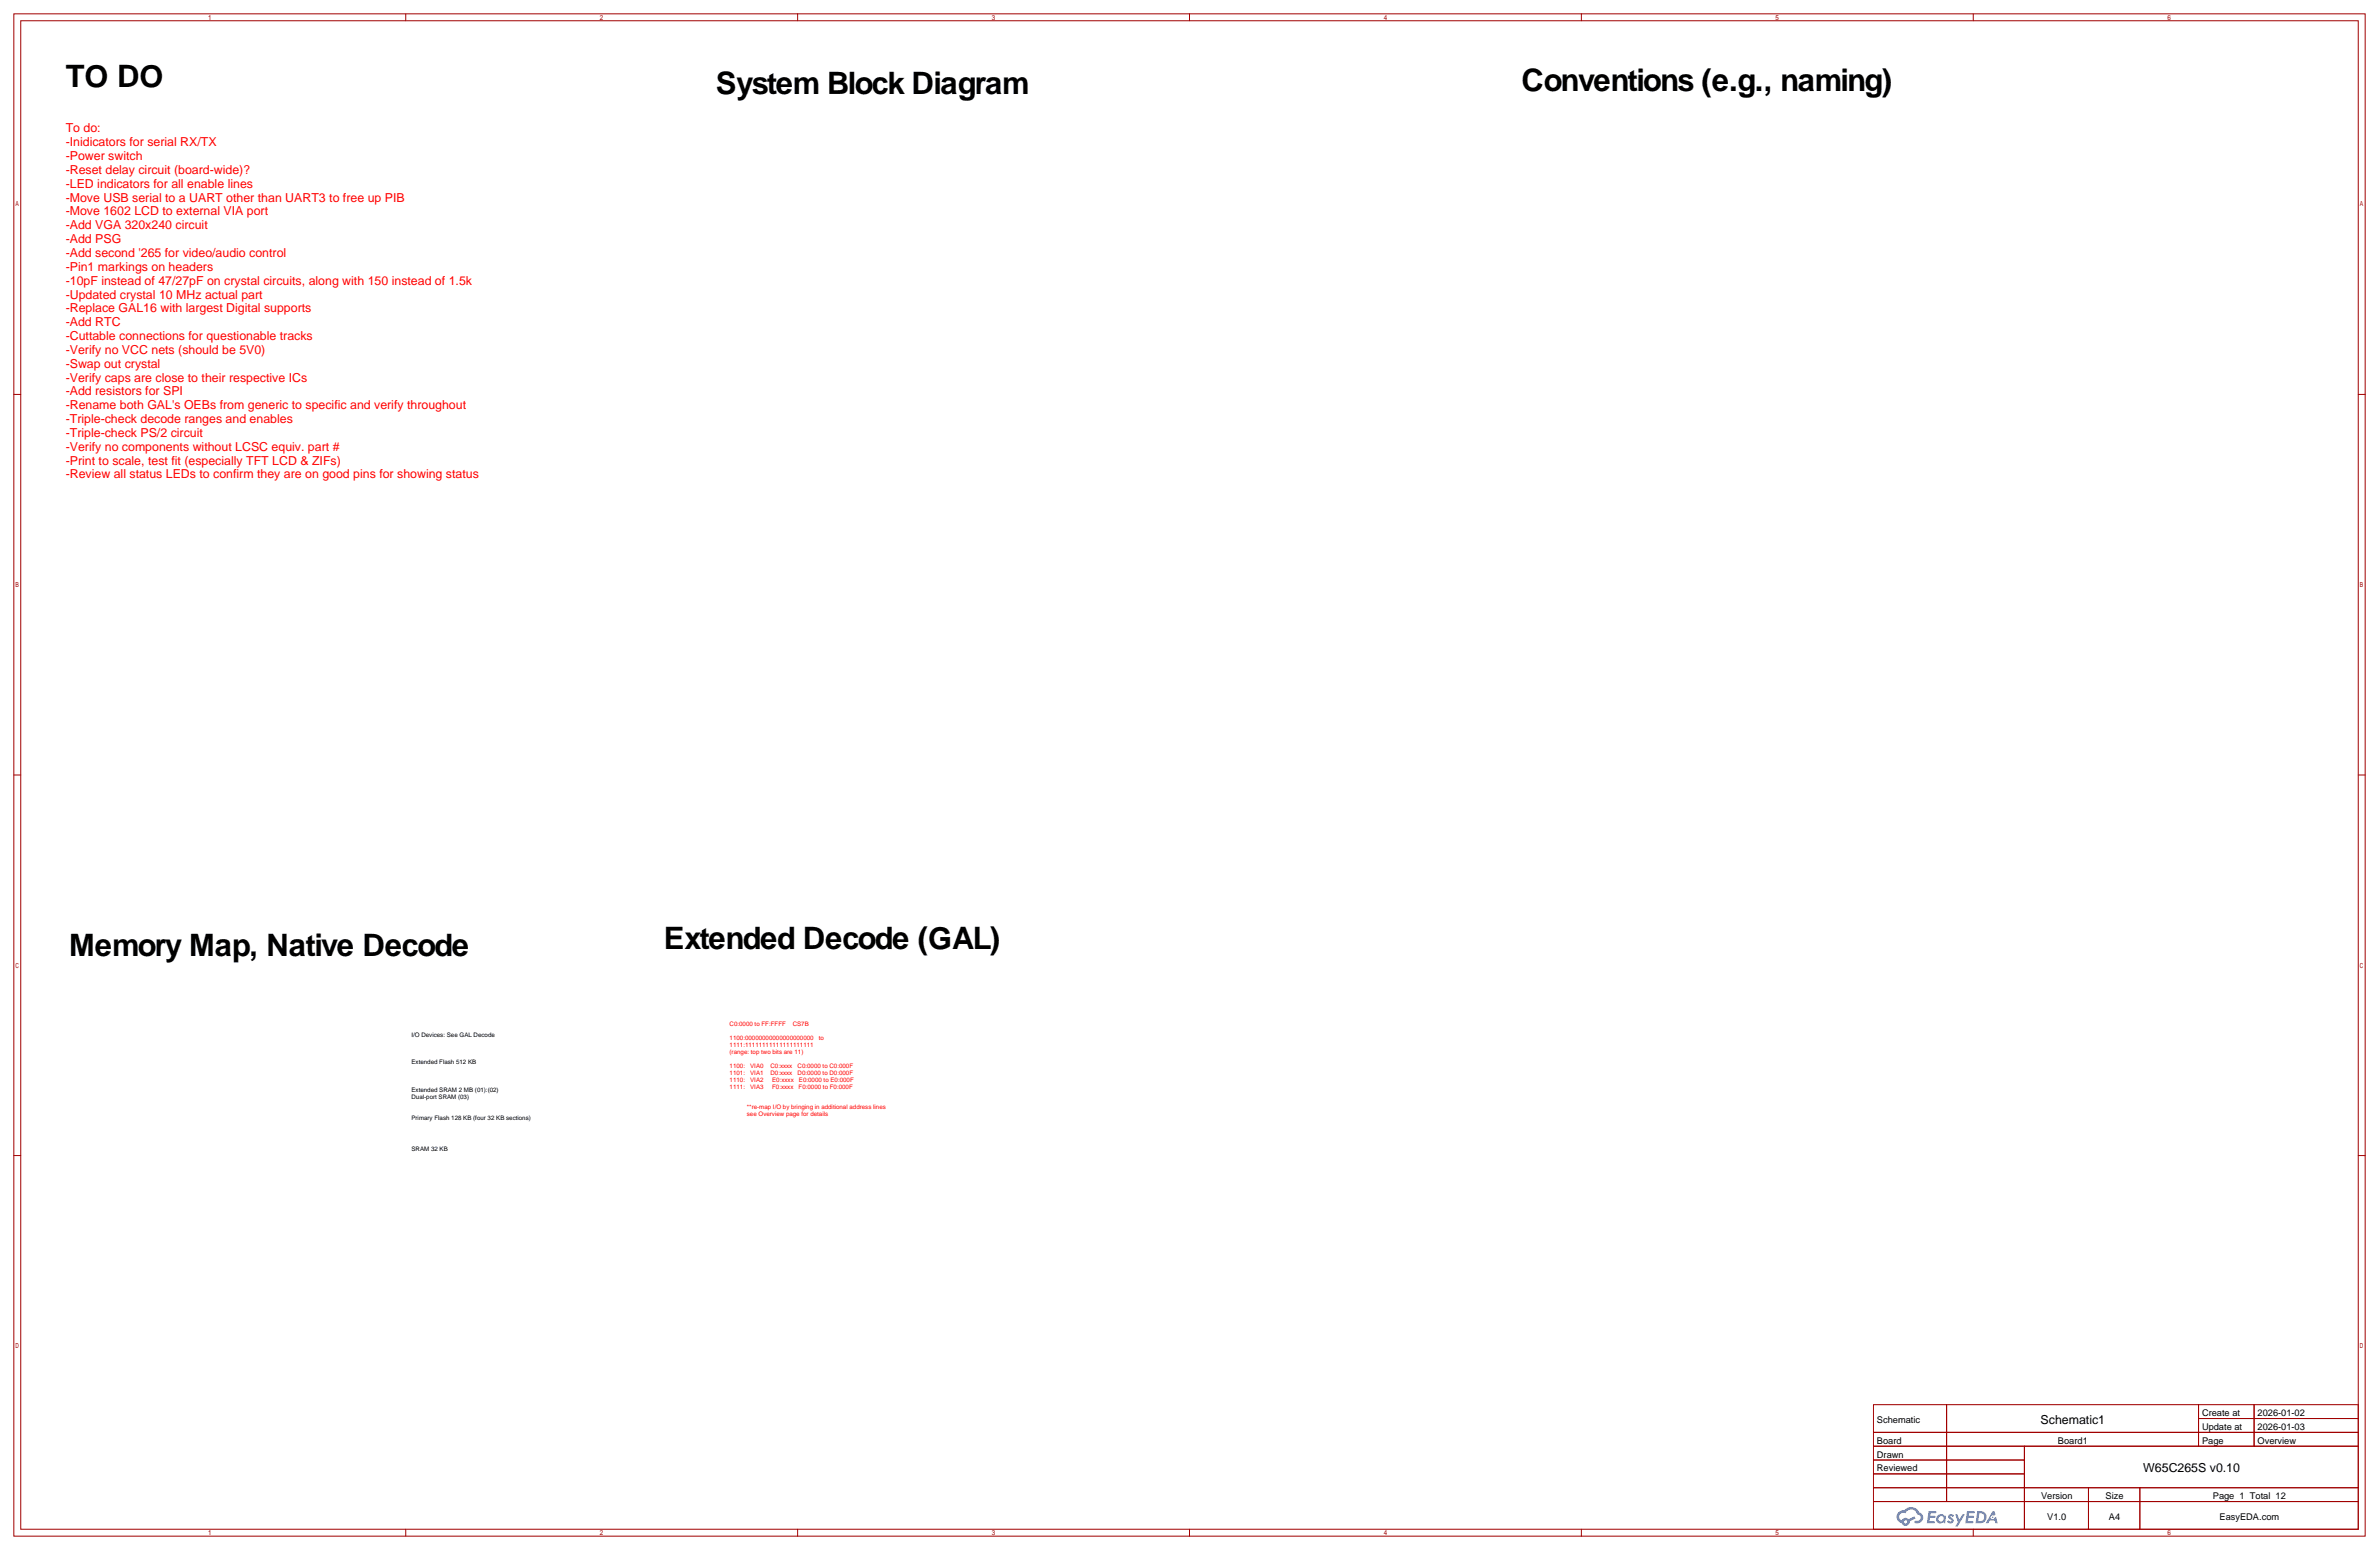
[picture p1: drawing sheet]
<svg xmlns="http://www.w3.org/2000/svg" width="874mm" height="569mm" viewBox="0 0 874 569" stroke-linecap="round" stroke-linejoin="round" font-family="sans-serif">
<defs><g id="words">
<g font-size="11.3">
<text x="24.1" y="32">TO DO</text>
<text x="262.9" y="34.6">System Block Diagram</text>
<text x="558.8" y="33.3">Conventions (e.g., naming)</text>
<text x="25.4" y="350.8">Memory Map, Native Decode</text>
<text x="243.8" y="348.3">Extended Decode (GAL)</text>
</g>
<g font-size="4.5" fill="#f00">
<text x="24.1" y="48.6">To do:</text>
<text x="24.1" y="53.7">-Inidicators for serial RX/TX</text>
<text x="24.1" y="58.8">-Power switch</text>
<text x="24.1" y="63.9">-Reset delay circuit (board-wide)?</text>
<text x="24.1" y="68.9">-LED indicators for all enable lines</text>
<text x="24.1" y="74">-Move USB serial to a UART other than UART3 to free up PIB</text>
<text x="24.1" y="79.1">-Move 1602 LCD to external VIA port</text>
<text x="24.1" y="84.2">-Add VGA 320x240 circuit</text>
<text x="24.1" y="89.3">-Add PSG</text>
<text x="24.1" y="94.3">-Add second '265 for video/audio control</text>
<text x="24.1" y="99.4">-Pin1 markings on headers</text>
<text x="24.1" y="104.5">-10pF instead of 47/27pF on crystal circuits, along with 150 instead of 1.5k</text>
<text x="24.1" y="109.6">-Updated crystal 10 MHz actual part</text>
<text x="24.1" y="114.7">-Replace GAL16 with largest Digital supports</text>
<text x="24.1" y="119.7">-Add RTC</text>
<text x="24.1" y="124.8">-Cuttable connections for questionable tracks</text>
<text x="24.1" y="129.9">-Verify no VCC nets (should be 5V0)</text>
<text x="24.1" y="135">-Swap out crystal</text>
<text x="24.1" y="140.1">-Verify caps are close to their respective ICs</text>
<text x="24.1" y="145.1">-Add resistors for SPI</text>
<text x="24.1" y="150.2">-Rename both GAL's OEBs from generic to specific and verify throughout</text>
<text x="24.1" y="155.3">-Triple-check decode ranges and enables</text>
<text x="24.1" y="160.4">-Triple-check PS/2 circuit</text>
<text x="24.1" y="165.5">-Verify no components without LCSC equiv. part #</text>
<text x="24.1" y="170.5">-Print to scale, test fit (especially TFT LCD &amp; ZIFs)</text>
<text x="24.1" y="175.6">-Review all status LEDs to confirm they are on good pins for showing status</text>
</g>
<g font-size="4.5">
<text x="749.5" y="522.7">Schematic1</text>
<text x="787.2" y="540.5">W65C265S v0.10</text>
</g>
<g font-size="3.4">
<text x="808.8" y="519.8">Create at</text>
<text x="829.2" y="519.8">2026-01-02</text>
<text x="689.4" y="522.4">Schematic</text>
<text x="808.8" y="524.9">Update at</text>
<text x="829.2" y="524.9">2026-01-03</text>
<text x="689.4" y="530">Board</text>
<text x="755.9" y="530">Board1</text>
<text x="808.8" y="530">Page</text>
<text x="829.2" y="530">Overview</text>
<text x="689.4" y="535.1">Drawn</text>
<text x="689.4" y="540.1">Reviewed</text>
<text x="749.7" y="550.3">Version</text>
<text x="773.3" y="550.3">Size</text>
<text x="812.7" y="550.3">Page 1 Total 12</text>
<text x="751.9" y="557.9">V1.0</text>
<text x="774.5" y="557.9">A4</text>
<text x="815.2" y="557.9">EasyEDA.com</text>
</g>
<g font-size="2.3" fill="#f00">
<text x="268" y="376.7">C0:0000 to FF:FFFF</text>
<text x="291.2" y="376.7">CS7B</text>
<text x="268" y="381.8">1100:00000000000000000000</text>
<text x="300.8" y="381.8">to</text>
<text x="268" y="384.4">1111:11111111111111111111</text>
<text x="268" y="386.9">(range: top two bits are 11)</text>
<text x="268" y="392">1100:</text>
<text x="268" y="394.5">1101:</text>
<text x="275.5" y="392">VIA0</text>
<text x="275.5" y="394.5">VIA1</text>
<text x="283" y="392">C0:xxxx</text>
<text x="283" y="394.5">D0:xxxx</text>
<text x="292.9" y="392">C0:0000 to C0:000F</text>
<text x="292.9" y="394.5">D0:0000 to D0:000F</text>
<text x="268" y="397.1">1110:</text>
<text x="268" y="399.6">1111:</text>
<text x="275.5" y="397.1">VIA2</text>
<text x="275.5" y="399.6">VIA3</text>
<text x="283.6" y="397.1">E0:xxxx</text>
<text x="283.6" y="399.6">F0:xxxx</text>
<text x="293.3" y="399.6">F0:0000 to F0:000F</text>
<text x="293.4" y="397.1">E0:0000 to E0:000F</text>
<text x="274.3" y="407.2">**re-map I/O by bringing in additional address lines</text>
<text x="274.3" y="409.8">see Overview page for details</text>
</g>
<g font-size="2.3">
<text x="151.1" y="380.5">I/O Devices: See GAL Decode</text>
<text x="151.1" y="390.7">Extended Flash 512 KB</text>
<text x="151.1" y="400.9">Extended SRAM 2 MB (01):(02)</text>
<text x="151.1" y="403.4">Dual-port SRAM (03)</text>
<text x="151.1" y="411">Primary Flash 128 KB (four 32 KB sections)</text>
<text x="151.1" y="422.5">SRAM 32 KB</text>
</g>
</g></defs>
<g fill="none" stroke="#a10000" stroke-width=".37">
<path d="M5.1 5.1h863.6v558.8h-863.6zM7.6 7.6h858.5v553.7h-858.5zM149 5.1v2.5M292.9 5.1v2.5M436.9 5.1v2.5M580.8 5.1v2.5M724.7 5.1v2.5M5.1 144.8h2.5M866.1 144.8h2.6M5.1 284.5h2.5M866.1 284.5h2.6M5.1 424.2h2.5"/>
<path d="M866.1 424.2h2.6M688.1 515.6h178v45.7h-178zM714.9 515.6v35.6M807.5 515.6v15.3M827.9 515.6v15.3M688.1 525.8h178M688.1 530.9h178M688.1 535.9h55.4M743.5 530.9v30.4M807.5 520.7h58.6M688.1 546.1h178M688.1 541h55.4"/>
<path d="M688.1 551.2h178M767.1 546.1v15.2M785.9 546.1v15.2M149 561.3v2.6M292.9 561.3v2.6M436.9 561.3v2.6M580.8 561.3v2.6M724.7 561.3v2.6"/>
</g>
<g fill="#5487ff">
<path d="M715.8 556a1.3 1.3 0 0 1 1.9 .3l-.4 .6-.7-.4-.2 .1 .1 .3a1.24 1.24 0 0 1 .9 1.9 1.24 1.24 0 0 1-2.1 0l-.2-.2 .5-.6 .8 .5a.31 .31 0 0 0 .3-.3 .31 .31 0 0 0-.3-.3 1.12 1.12 0 0 1-.6-1.9z"/>
<path d="M718.1 555.8h.8l.7 2 1.2-2h.9l-2.7 4.6h-.9l1-1.7z"/>
<path d="M708.3 554.7l2.9 .2-.1 .5-2 .1-.1 .9h1.6l.3 .4-.4 .4h-1.7l-.1 1.2h1.8l.2 .4-.2 .3-2.8 .1z"/>
<path d="M722.4 554.7l2.9 .2-.1 .5-2 .1-.1 .9h1.6l.4 .4-.5 .4h-1.6l-.2 1.2h1.8l.2 .4-.2 .3-2.8 .1z"/>
<path d="M731.8 554.7h.8l.3 1.3-.6 .4a.75 .75 0 0 0-1.1 .3 .75 .75 0 0 0 .4 1 .75 .75 0 0 0 1-.7l.5-.2 .6 2.3h-.8l-.3-.9h-1.8l-.5 .9h-1z"/>
<path d="M726.2 554.7l-.6 4.5h1.4a2.27 2.27 0 0 0 2.7-2.3 2.27 2.27 0 0 0-2.7-2.2zM727 555.5a1.54 1.54 0 0 1 1.8 1.7 1.54 1.54 0 0 1-2.2 1.2z"/>
<path d="M711.6 556.3a1.67 1.67 0 0 0-.2 2.4 1.67 1.67 0 0 0 2.3 .2l.7 .3 .3-2.5-.6-.4a1.59 1.59 0 0 0-2.5 0zM711.8 557.5a1.01 1.01 0 0 1 2 0 1.01 1.01 0 0 1-2 0z"/>
<path d="M697.3 555.1a2.37 2.37 0 0 0 1.1 4 1.54 1.54 0 0 0 1.8 1 1.54 1.54 0 0 0 1.2-1.6l2.2-1.1-.5-.8-2.1 1a1.57 1.57 0 0 0-2.6 .5 1.5 1.5 0 0 1-.7-2.1 1.5 1.5 0 0 1 2.2-.5 2.27 2.27 0 0 1 2.3-1.4 2.27 2.27 0 0 1 2 1.8 1.23 1.23 0 0 1 1.1 1.6 1.23 1.23 0 0 1-1.7 .7 .47 .47 0 0 0-.6 .5 .47 .47 0 0 0 .5 .5 2.14 2.14 0 0 0 2.7-1.4 2.14 2.14 0 0 0-1.3-2.7 3.4 3.4 0 0 0-5.7-.7l-.9 .1zM699.3 558.6a.6 .6 0 0 1 1.2 0 .6 .6 0 0 1-1.2 0z"/>
<circle cx="731.8" cy="556.9" r=".28"/>
</g>
<use href="#words"/>
</svg>
